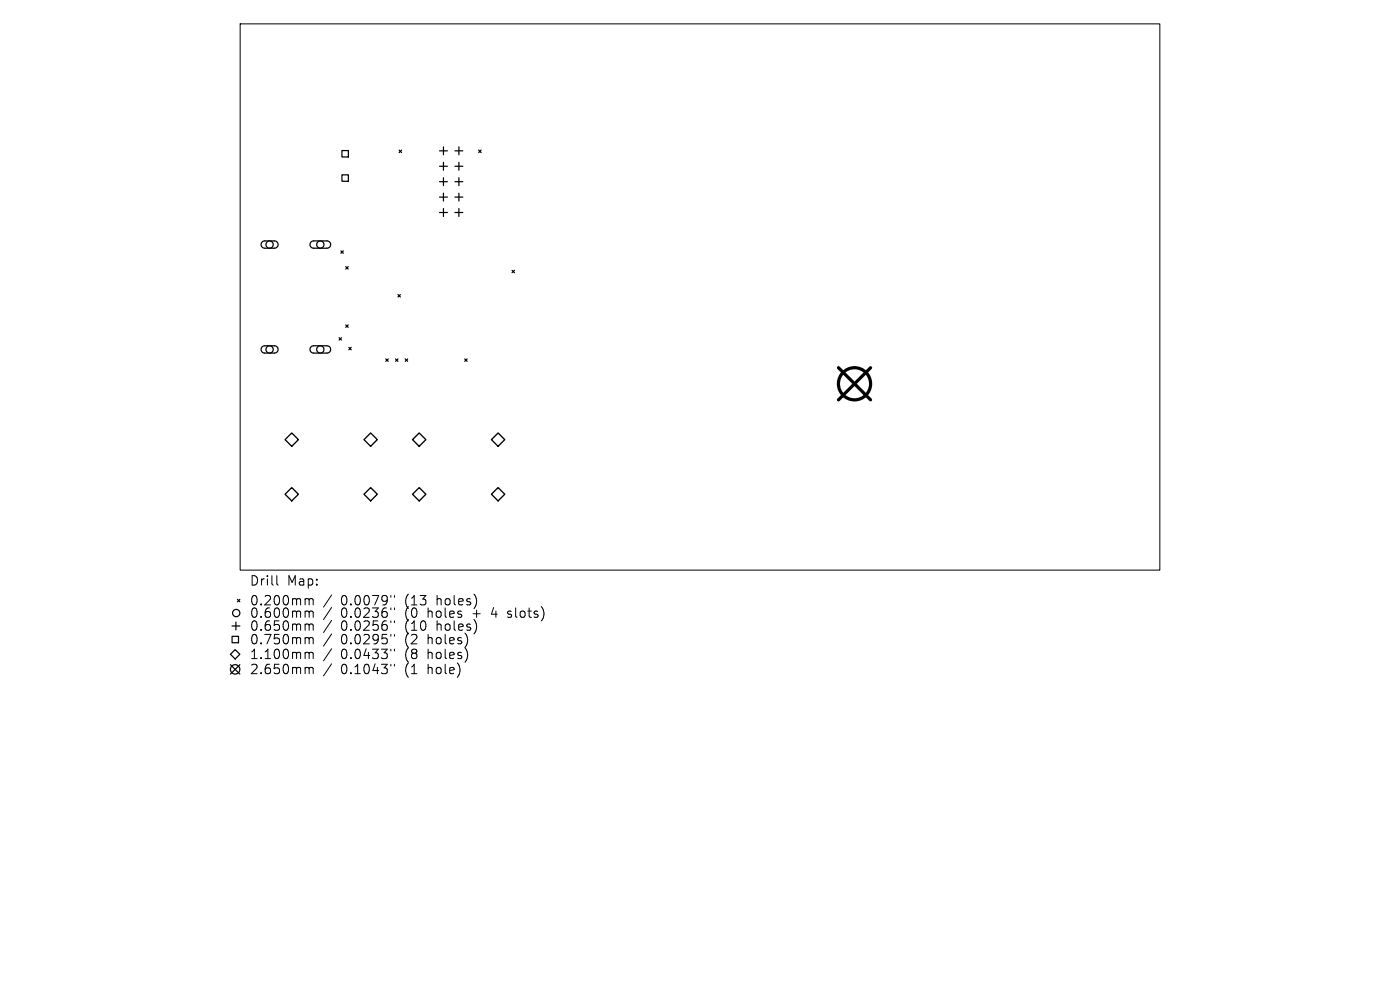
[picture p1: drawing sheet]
<svg xmlns="http://www.w3.org/2000/svg" width="297mm" height="210mm" viewBox="0 0 297 210" stroke-linecap="round" stroke-linejoin="round" font-family="sans-serif">
<defs><g id="words">
<g font-size="2.8">
<text x="52.9" y="124.5">Drill</text>
<text x="60.9" y="124.5">Map:</text>
<text x="52.9" y="128.7">0.200mm</text>
<text x="52.9" y="131.3">0.600mm</text>
<text x="72.3" y="128.7">0.0079&quot;</text>
<text x="72.3" y="131.3">0.0236&quot;</text>
<text x="86.1" y="128.7">(13</text>
<text x="86.1" y="131.3">(0</text>
<text x="91" y="131.3">holes</text>
<text x="92.9" y="128.7">holes)</text>
<text x="100.7" y="131.3">+</text>
<text x="104.9" y="131.3">4</text>
<text x="108.6" y="131.3">slots)</text>
<text x="52.9" y="134.1">0.650mm</text>
<text x="52.9" y="137">0.750mm</text>
<text x="72.3" y="134.1">0.0256&quot;</text>
<text x="72.3" y="137">0.0295&quot;</text>
<text x="86.1" y="134.1">(10</text>
<text x="86.1" y="137">(2</text>
<text x="91" y="137">holes)</text>
<text x="92.9" y="134.1">holes)</text>
<text x="52.9" y="140.1">1.100mm</text>
<text x="52.9" y="143.3">2.650mm</text>
<text x="72.3" y="140.1">0.0433&quot;</text>
<text x="72.3" y="143.3">0.1043&quot;</text>
<text x="86.1" y="140.1">(8</text>
<text x="86.1" y="143.3">(1</text>
<text x="91" y="140.1">holes)</text>
<text x="91" y="143.3">hole)</text>
</g>
</g></defs>
<g fill="none" stroke="#000" stroke-width=".21">
<path d="M50.9 5.1h195.2v115.8h-195.2zM58.7 122.1v1.7l.3 .3M65 127l.5 .1 .1 .2M65 129.6h.3l.3 .3M65 132.4l.5 .1 .1 .2M65 135.2h.3l.3 .3M65 138.4h.3l.3 .3M65.6 127.3l.3-.3 .4 .1 .1 1.2M65.6 127.3v1M65.6 129.9v1.1M65.6 132.7v1M65.6 135.5v1.1"/>
<path d="M65.6 138.7v1M65.6 129.9l.3-.3 .4 .1 .1 1.3M65.6 132.7l.3-.3 .4 .1 .1 1.2M65.6 135.5l.3-.3 .4 .1 .1 1.3M65.6 138.7l.3-.3 .4 .1 .1 1.2M70.3 126.2l-1.7 2.6M70.3 128.9l-1.7 2.5M70.3 131.6l-1.7 2.6M70.3 134.5l-1.7 2.6M70.3 137.6l-1.7 2.6M82.9 126.3v.4M82.9 129v.3"/>
<path d="M82.9 131.7v.4M82.9 134.6v.4M82.9 137.7v.4M83.7 126.3v.4M83.7 129v.3M83.7 131.7v.4M83.7 134.6v.4M83.7 137.7v.4M107.7 130.9l.2 .1M107.8 129.7v.5M65 141.6h.3l.3 .3M65.6 141.9v1"/>
<path d="M65.6 141.9l.3-.3 .4 .1 .1 1.2M70.3 140.8l-1.7 2.6M82.9 140.9v.4M83.7 140.9v.4"/>
</g>
<g fill="none" stroke="#000" stroke-width=".26">
<path d="M72.5 31.9h1.4v1.4h-1.4zM72.5 37.1h1.4v1.3h-1.4zM84.7 31.8l.5 .6M85.2 31.8l-.5 .6M93.2 32h1.7M93.2 35.3h1.7M93.2 38.5h1.7M94.1 31.2v1.6M94.1 34.4v1.7M94.1 37.7v1.7M96.5 32h1.7M96.5 35.3h1.7"/>
<path d="M96.5 38.5h1.7M97.3 31.2v1.6M97.3 34.4v1.7M97.3 37.7v1.7M101.5 31.8l.6 .6M102.1 31.8l-.6 .6M55.6 51.3l.5-.2h2.1a.77 .77 0 0 1 .8 .8 .77 .77 0 0 1-.8 .8h-2a.77 .77 0 0 1-.8-.5 .77 .77 0 0 1 .2-.9zM66 51.3l.5-.2h2.9a.77 .77 0 0 1 .7 .8 .77 .77 0 0 1-.7 .8h-2.9a.77 .77 0 0 1-.7-.5 .77 .77 0 0 1 .2-.9zM72.3 53.2l.5 .5M72.8 53.2l-.5 .5M73.3 56.6l.6 .5M73.9 56.6l-.6 .5"/>
<path d="M93.2 41.8h1.7M93.2 45.1h1.7M94.1 41v1.6M94.1 44.2v1.7M96.5 41.8h1.7M96.5 45.1h1.7M97.3 41v1.6M97.3 44.2v1.7M108.6 57.3l.5 .6M109.1 57.3l-.5 .6M55.6 73.6l.5-.2h2.1a.77 .77 0 0 1 .8 .7 .77 .77 0 0 1-.8 .8h-2a.77 .77 0 0 1-.8-.5 .77 .77 0 0 1 .2-.8zM66 73.6l.5-.2h2.9a.77 .77 0 0 1 .7 .7 .77 .77 0 0 1-.7 .8h-2.9a.77 .77 0 0 1-.7-.5 .77 .77 0 0 1 .2-.8z"/>
<path d="M71.9 71.6l.5 .5M72.4 71.6l-.5 .5M73.3 68.9l.6 .5M73.9 68.9l-.6 .5M74 73.7l.5 .5M74.5 73.7l-.5 .5M81.8 76.1l.6 .5M82.4 76.1l-.6 .5M83.9 76.1l.5 .5M84.4 76.1l-.5 .5M84.4 62.5l.5 .5M84.9 62.5l-.5 .5"/>
<path d="M86 76.1l.5 .5M86.5 76.1l-.5 .5M98.6 76.1l.5 .5M99.1 76.1l-.5 .5M49.2 132.8h1.7M49.2 135h1.4v1.3h-1.4zM49.9 137.8l1 1-1 1-1-1zM50 132v1.6M50.4 127.1l.5 .6M50.9 127.1l-.5 .6M48.9 141l2 2M50.9 141l-2 2"/>
<circle cx="57.2" cy="51.9" r=".77"/>
<circle cx="68" cy="51.9" r=".77"/>
<circle cx="57.2" cy="74.1" r=".77"/>
<circle cx="68" cy="74.1" r=".77"/>
<circle cx="50.1" cy="130" r=".77"/>
<circle cx="49.9" cy="142" r="1"/>
</g>
<path d="M60.5 93.3l1.4-1.5 1.4 1.5-1.4 1.4zM78.6 91.8l1.4 1.5-1.4 1.4-1.4-1.4zM87.5 93.3l1.4-1.5 1.4 1.5-1.4 1.4zM104.3 93.3l1.4-1.5 1.4 1.5-1.4 1.4zM60.5 104.8l1.4-1.4 1.4 1.4-1.4 1.5zM78.6 103.4l1.4 1.4-1.4 1.5-1.4-1.5zM87.5 104.8l1.4-1.4 1.4 1.4-1.4 1.5zM104.3 104.8l1.4-1.4 1.4 1.4-1.4 1.5z" fill="none" stroke="#000" stroke-width=".28"/>
<g fill="none" stroke="#000" stroke-width=".68">
<path d="M177.9 78l6.8 6.8M184.7 78l-6.8 6.8"/>
<circle cx="181.3" cy="81.4" r="3.4"/>
</g>
<use href="#words"/>
</svg>
